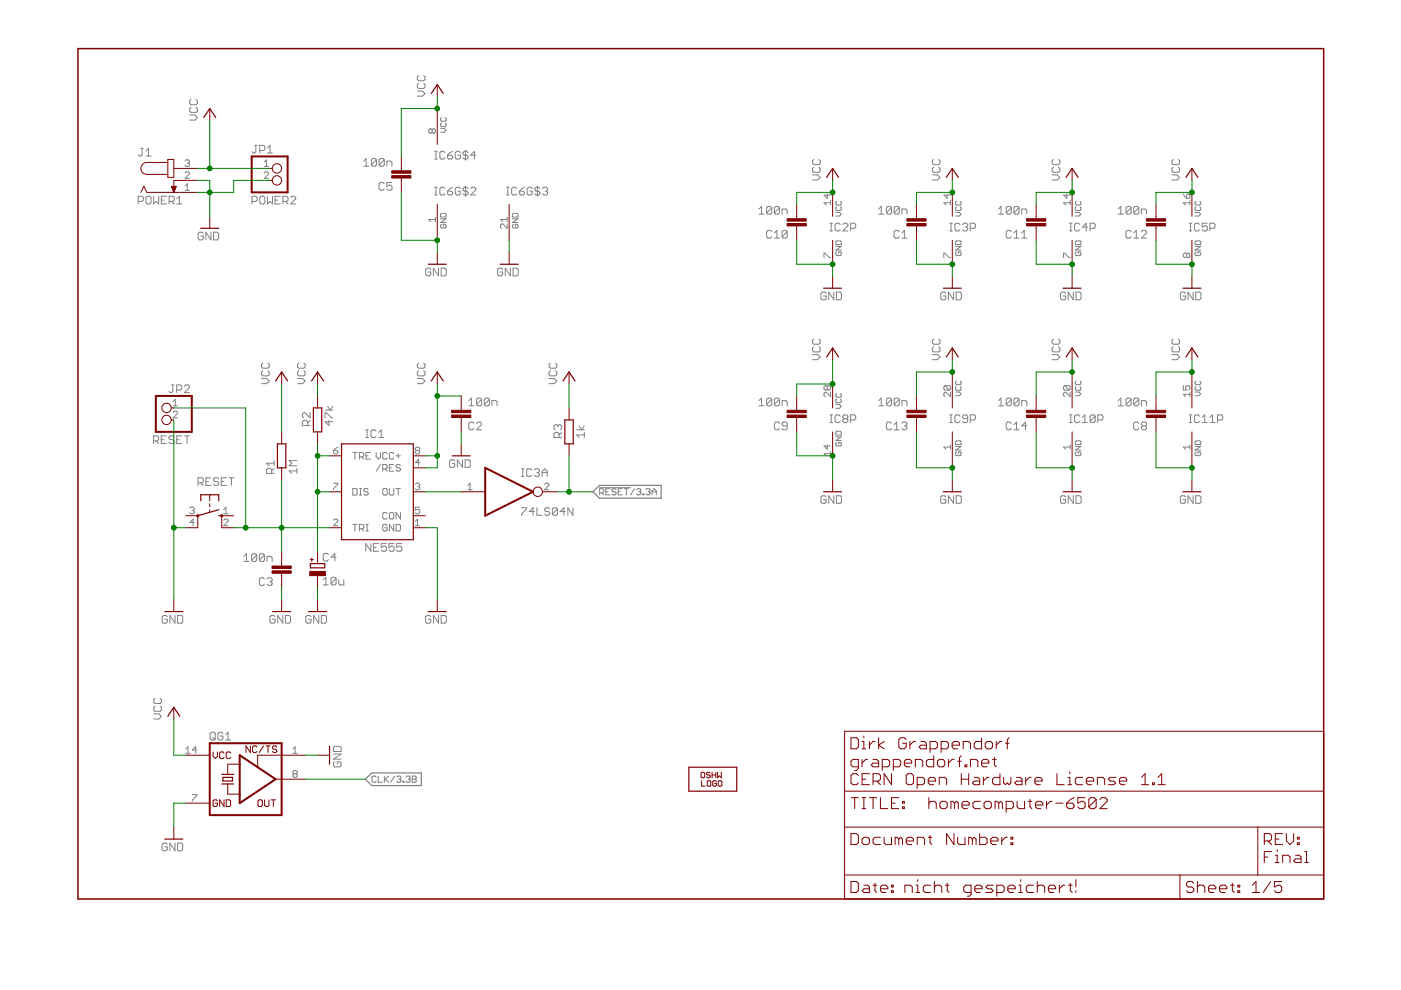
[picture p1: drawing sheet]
<svg xmlns="http://www.w3.org/2000/svg" width="297mm" height="210mm" viewBox="0 0 297 210" stroke-linecap="round" stroke-linejoin="round" font-family="sans-serif">
<g fill="none" stroke="#808080" stroke-width=".21">
<path d="M88.5 19.3h1.1l.5 .6-.5 .5h-1.1M88.8 16l-.3 .3v.5l.3 .3h1l.3-.3v-.5l-.3-.3M88.8 17.7l-.3 .2v.6l.3 .3h1l.3-.3v-.6l-.3-.2M29.8 31.5h.6M30.1 31.5v1.3l-.3 .3h-.2l-.3-.3M30.9 33.1h1.1M30.9 32l.6-.5v1.6M39.2 34.1l.3-.2h.4l.3 .2-.3 .5M39.2 36.7l.3-.3h.4l.3 .3v.2l-1 .9h1M39.2 39.4l.5-.4v1.4M39.7 34.6h.2M39.9 34.6l.3 .2-.3 .5h-.4l-.3-.2"/>
<path d="M40.2 24.4h1.1l.5 .5-.5 .6h-1.1M40.5 22.8l-.3 .2v.6l.3 .2h1.1l.2-.2v-.6l-.2-.2M40.5 21.1l-.3 .3v.5l.3 .3h1.1l.2-.3v-.5l-.2-.3M54 30.8h.5M54.3 30.8v1.4l-.3 .2h-.3l-.3-.2M55.1 31.9h.8l.3-.3v-.5l-.3-.3h-.8v1.6M56 34.4l.5-.5v1.4M56 35.3h1M56 36.7l.3-.3h.4l.3 .3v.2l-1 .9h1M56.7 31.4l.6-.6v1.6M56.7 32.4h1.1M77.1 34.2l.5-.6v1.6"/>
<path d="M77.1 35.2h1.1M79.8 33.9v1.1l-.3 .2h-.5l-.3-.2M79.8 33.9l-.3-.3h-.5l-.3 .3v1.1M79.8 33.9l-1.1 1.1M81.5 33.9v1.1l-.3 .2h-.6l-.2-.2M81.5 33.9l-.3-.3h-.6l-.2 .3v1.1M81.5 39l-.3-.3h-.6l-.2 .3v1l.2 .3h.6l.3-.3M81.5 33.9l-1.1 1.1M82 35.2v-1h.8l.3 .2v.8M83.1 38.7h-1.1v.8l.5-.3h.3l.3 .3v.5l-.3 .3h-.5l-.3-.3M91.6 27.5l.2-.2 .5 .2v.5l-.2 .2-.5-.2M91.6 27.5l-.2-.2-.5 .2v.5l.2 .2 .5-.2"/>
<path d="M91.6 27.5v.5M92.2 39.7h.5M92.2 33.7h.5M92.2 32.1h.5M92.4 32.1v1.6M92.4 39.7v1.6M93.4 27.3h.8l.4 .3-.4 .4h-.8M93.6 24.9l-.2 .2v.4l.2 .2h.8l.2-.2v-.4l-.2-.2M93.6 26.1l-.2 .2v.4l.2 .2h.8l.2-.2v-.4l-.2-.2M94.3 40l-.2-.3h-.6l-.2 .3v1.1l.2 .2h.6l.2-.2M94.3 32.4l-.2-.3h-.6l-.2 .3v1l.2 .3h.6l.2-.3M94.9 32.9h.8l.3 .3v.2l-.3 .3h-.5l-.3-.3z"/>
<path d="M96 39.7l-.6 .3-.5 .5M96 32.1l-.6 .3-.5 .5M97.6 40l-.3-.3h-.5l-.3 .3v1.1l.3 .2h.5l.3-.2v-.6h-.5M97.6 32.4l-.3-.3h-.5l-.3 .3v1l.3 .3h.5l.3-.3v-.5h-.5M98.7 31.8v2.2M98.7 39.5v2.1M99.3 32.4l-.3-.3h-.6l-.2 .3v.2l.2 .3h.6l.3 .3v.2l-.3 .3h-.6l-.2-.3M99.3 40l-.3-.3h-.6l-.2 .3v.3l.2 .2h.6l.3 .3v.3l-.3 .2h-.6l-.2-.2M99.8 40l.3-.3h.5l.3 .3v.3l-1.1 1h1.1M100.9 32.9h-1.1l.8-.8v1.6M107.4 39.7h.5M107.7 39.7v1.6"/>
<path d="M109.6 40l-.3-.3h-.5l-.3 .3v1.1l.3 .2h.5l.3-.2M111.2 39.7l-.5 .3-.6 .5M112.8 40l-.2-.3h-.6l-.2 .3v1.1l.2 .2h.6l.2-.2v-.6h-.5M113.9 39.5v2.1M114.5 40l-.3-.3h-.5l-.3 .3v.3l.3 .2h.5l.3 .3v.3l-.3 .2h-.5l-.3-.2M115 40l.3-.3h.5l.3 .3v.3l-.3 .2M172.3 37.1h1.1l.5 .5-.5 .6h-1.1M172.6 35.5l-.3 .2v.6l.3 .2h1l.3-.2v-.6l-.3-.2M172.6 33.8l-.3 .3v.5l.3 .3h1l.3-.3v-.5l-.3-.3M197.7 37.1h1.1l.5 .5-.5 .6h-1.1M198 35.5l-.3 .2v.6l.3 .2h1l.3-.2v-.6l-.3-.2M198 33.8l-.3 .3v.5l.3 .3h1l.3-.3v-.5l-.3-.3"/>
<path d="M223.1 37.1h1.1l.5 .5-.5 .6h-1.1M223.4 35.5l-.3 .2v.6l.3 .2h1l.3-.2v-.6l-.3-.2M223.4 33.8l-.3 .3v.5l.3 .3h1l.3-.3v-.5l-.3-.3M248.5 37.1h1.1l.5 .5-.5 .6h-1.1M248.7 35.5l-.2 .2v.6l.2 .2h1.1l.3-.2v-.6l-.3-.2M248.7 33.8l-.2 .3v.5l.2 .3h1.1l.3-.3v-.5l-.3-.3M29.3 42.7h.8l.3-.3v-.5l-.3-.3h-.8v1.6M31.2 41.6h.5l.3 .3v1.1l-.3 .2h-.5l-.3-.2v-1.1zM32.6 41.6v1.6l.5-.5 .6 .5v-1.6M34.2 42.4h.6M35.3 41.6h-1.1v1.6h1.1M35.9 42.7h.8l.2-.3v-.5l-.2-.3h-.8v1.6"/>
<path d="M36.4 42.7l.5 .5M37.5 43.2h1.1M37.5 42.2l.5-.6v1.6M39.2 40.4h1M43.1 49.5l-.3-.3h-.5l-.3 .3v1.1l.3 .3h.5l.3-.3v-.5h-.6M44.7 49.2v1.7l-1.1-1.7v1.7M45.3 49.2h.8l.3 .3v1.1l-.3 .3h-.8zM53.4 42.7h.9l.2-.3v-.5l-.2-.3h-.9v1.6M55.3 41.6h.6l.3 .3v1.1l-.3 .2h-.6l-.2-.2v-1.1zM56.7 41.6v1.6l.6-.5 .5 .5v-1.6M58.3 42.4h.6M59.4 41.6h-1.1v1.6h1.1"/>
<path d="M60 42.7h.8l.3-.3v-.5l-.3-.3h-.8v1.6M60.5 42.7l.6 .5M61.6 41.9l.3-.3h.5l.3 .3v.3l-1.1 1h1.1M91.3 57.1l-.2-.2h-.6l-.2 .2v1.1l.2 .3h.6l.2-.3v-.5h-.5M92.2 41.3h.5M92.3 46.5h-1.4l.5 .5M92.3 46.1v.9M93 56.9v1.6l-1.1-1.6v1.6M93.4 46.4h1.2l-1.2 .8h1.2M93.5 56.9h.8l.3 .2v1.1l-.3 .3h-.8zM93.6 47.6l-.2 .2v.4l.2 .1h.8l.2-.1v-.4l-.2-.2h-.4v.4M93.6 45.2h.8l.2 .2v.6h-1.2v-.6z"/>
<path d="M94.9 40.5h.8l.3 .3v.3l-.3 .2h-.5l-.3-.2zM106.6 57.1l-.3-.2h-.5l-.3 .2v1.1l.3 .3h.5l.3-.3v-.5h-.6M107.4 41.3h.5M107.5 46.5h-1.4l.5 .5M107.5 46.1v.9M107.5 47.5v.9l-.9-.9-.5 .2v.5l.3 .2M108.2 56.9v1.6l-1.1-1.6v1.6M108.6 46.4h1.2l-1.2 .8h1.2M108.6 45.4l.2-.2h.8l.2 .2v.6h-1.2zM108.8 56.9h.8l.3 .2v1.1l-.3 .3h-.8zM108.8 47.6l-.2 .2v.4l.2 .1h.8l.2-.1v-.4l-.2-.2h-.4v.4M110.1 40.5h.8l.3 .3v.3l-.3 .2h-.5l-.3-.2z"/>
<path d="M115.6 40.5h.2M115.8 40.5l.3 .3v.3l-.3 .2h-.5l-.3-.2M160.9 45.4h1.1M160.9 44.3l.6-.5v1.6M163.6 44v1.1l-.2 .3h-.6l-.3-.3M163.6 44l-.2-.2h-.6l-.3 .2v1.1M163.6 49.1l-.2-.2h-.6l-.3 .2v1.1l.3 .3h.6l.2-.3M163.6 44l-1.1 1.1M164.2 50.5h1.1M164.2 49.4l.5-.5v1.6M165.3 44v1.1l-.3 .3h-.5l-.3-.3M165.3 44l-.3-.2h-.5l-.3 .2v1.1"/>
<path d="M165.3 44l-1.1 1.1M165.8 45.4v-1.1h.8l.3 .3v.8M166.9 49.1l-.3-.2h-.5l-.3 .2v1.1M166.9 49.1v1.1l-.3 .3h-.5l-.3-.3M166.9 49.1l-1.1 1.1M174.7 54.6v-.9h.2l1 .9h.2M175.4 41.1v1l-.7-.7h1.4M176 49h.5M176 47.3h.5M176.1 43h-1.4l.5 .5M176.1 42.5v1M176.2 47.3v1.7"/>
<path d="M177.2 51.3l.2-.2h.8l.2 .2v.6h-1.2zM177.2 52.2h1.2l-1.2 .8h1.2M177.2 45h.8l.4 .4-.4 .4h-.8M177.4 53.4l-.2 .2v.4l.2 .2h.8l.2-.2v-.4l-.2-.2h-.4v.4M177.4 43.9l-.2 .1v.4l.2 .2h.8l.2-.2v-.4l-.2-.1M177.4 42.7l-.2 .2v.4l.2 .2h.8l.2-.2v-.4l-.2-.2M178.1 47.6l-.2-.3h-.6l-.2 .3v1.1l.2 .3h.6l.2-.3M178.7 47.6l.3-.3h.5l.3 .3v.3l-1.1 1.1h1.1M180.3 48.4h.8l.3-.2v-.6l-.3-.3h-.8v1.7M186.3 44.3l.5-.5v1.6M186.3 45.4h1.1M189 44v1.1l-.2 .3h-.6l-.3-.3"/>
<path d="M189 44l-.2-.2h-.6l-.3 .2v1.1M189 44l-1.1 1.1M190.7 49.1l-.3-.2h-.6l-.2 .2v1.1l.2 .3h.6l.3-.3M190.7 44v1.1l-.3 .3h-.6l-.2-.3M190.7 44l-.3-.2h-.6l-.2 .2v1.1M190.7 44l-1.1 1.1M191.2 45.4v-1.1h.8l.3 .3v.8M191.2 50.5h1.1M191.2 49.4l.5-.5v1.6M200.1 54.6v-.9h.2l1 .9h.2M200.8 41.1v1l-.7-.7h1.4M201.4 49h.5"/>
<path d="M201.4 47.3h.5M201.5 43h-1.4l.5 .5M201.5 42.5v1M201.6 47.3v1.7M202.6 51.3l.2-.2h.8l.2 .2v.6h-1.2zM202.6 52.2h1.2l-1.2 .8h1.2M202.6 45h.8l.4 .4-.4 .4h-.8M202.8 53.4l-.2 .2v.4l.2 .2h.8l.2-.2v-.4l-.2-.2h-.4v.4M202.8 42.7l-.2 .2v.4l.2 .2h.8l.2-.2v-.4l-.2-.2M202.8 43.9l-.2 .1v.4l.2 .2h.8l.2-.2v-.4l-.2-.1M203.5 47.6l-.2-.3h-.6l-.2 .3v1.1l.2 .3h.6l.2-.3M204.1 47.6l.3-.3h.5l.3 .3v.3l-.3 .3"/>
<path d="M204.6 48.2h.3M204.9 48.2l.3 .2v.3l-.3 .3h-.5l-.3-.3M205.7 48.4h.8l.3-.2v-.6l-.3-.3h-.8v1.7M211.7 45.4h1.1M211.7 44.3l.5-.5v1.6M214.4 49.1l-.3-.2h-.5l-.3 .2v1.1l.3 .3h.5l.3-.3M214.4 44v1.1l-.3 .3h-.5l-.3-.3M214.4 44l-.3-.2h-.5l-.3 .2v1.1M214.4 44l-1.1 1.1M215 50.5h1.1M215 49.4l.5-.5v1.6M216.1 44v1.1l-.3 .3h-.6l-.2-.3"/>
<path d="M216.1 44l-.3-.2h-.6l-.2 .2v1.1M216.1 44l-1.1 1.1M216.6 45.4v-1.1h.8l.3 .3v.8M216.6 50.5h1.1M216.6 49.4l.5-.5v1.6M225.5 54.6v-.9h.2l1 .9h.2M226.2 41.1v1l-.7-.7h1.4M226.8 49h.5M226.8 47.3h.5M226.9 43h-1.4l.5 .5M226.9 42.5v1M227 47.3v1.7"/>
<path d="M228 51.3l.2-.2h.8l.2 .2v.6h-1.2zM228 52.2h1.2l-1.2 .8h1.2M228 45h.8l.4 .4-.4 .4h-.8M228.2 42.7l-.2 .2v.4l.2 .2h.8l.2-.2v-.4l-.2-.2M228.2 43.9l-.2 .1v.4l.2 .2h.8l.2-.2v-.4l-.2-.1M228.2 53.4l-.2 .2v.4l.2 .2h.8l.2-.2v-.4l-.2-.2h-.4v.4M228.9 47.6l-.2-.3h-.6l-.3 .3v1.1l.3 .3h.6l.2-.3M230.6 48.2h-1.1l.8-.9v1.7M231.1 48.4h.8l.3-.2v-.6l-.3-.3h-.8v1.7M237.1 45.4h1.1M237.1 44.3l.5-.5v1.6M239.8 44v1.1l-.3 .3h-.5l-.3-.3"/>
<path d="M239.8 44l-.3-.2h-.5l-.3 .2v1.1M239.8 49.1l-.3-.2h-.5l-.3 .2v1.1l.3 .3h.5l.3-.3M239.8 44l-1.1 1.1M240.4 50.5h1M240.4 49.4l.5-.5v1.6M241.4 44v1.1l-.2 .3h-.6l-.2-.3M241.4 44l-.2-.2h-.6l-.2 .2v1.1M241.4 44l-1 1.1M242 45.4v-1.1h.8l.3 .3v.8M242 49.1l.3-.2h.5l.3 .2v.3l-1.1 1.1h1.1M250.9 41.1l.7 1M251.6 53.9l-.2-.2-.5 .2v.5l.2 .2 .5-.2"/>
<path d="M251.6 53.9l.2-.2 .5 .2v.5l-.2 .2-.5-.2M251.6 41.4l.5-.3 .2 .3v.4l-.2 .3h-.5zM251.6 53.9v.5M252.2 49h.5M252.2 47.3h.5M252.3 43h-1.4l.5 .5M252.3 42.5v1M252.4 47.3v1.7M253.4 52.2h1.2l-1.2 .8h1.2M253.4 51.3l.2-.2h.8l.2 .2v.6h-1.2zM253.4 45h.8l.4 .4-.4 .4h-.8M253.6 53.4l-.2 .2v.4l.2 .2h.8l.2-.2v-.4l-.2-.2h-.4v.4"/>
<path d="M253.6 43.9l-.2 .1v.4l.2 .2h.8l.2-.2v-.4l-.2-.1M253.6 42.7l-.2 .2v.4l.2 .2h.8l.2-.2v-.4l-.2-.2M254.3 47.6l-.2-.3h-.6l-.3 .3v1.1l.3 .3h.6l.2-.3M256 47.3h-1.1v.9l.5-.3h.3l.3 .3v.5l-.3 .3h-.6l-.2-.3M256.5 48.4h.8l.3-.2v-.6l-.3-.3h-.8v1.7M55.7 78.6l-.2 .3v.5l.2 .3h1.1l.3-.3v-.5l-.3-.3M55.7 77l-.2 .3v.5l.2 .3h1.1l.3-.3v-.5l-.3-.3M63.4 78.6l-.3 .3v.5l.3 .3h1l.3-.3v-.5l-.3-.3M63.4 77l-.3 .3v.5l.3 .3h1l.3-.3v-.5l-.3-.3M88.8 78.6l-.3 .3v.5l.3 .3h1l.3-.3v-.5l-.3-.3M88.8 77l-.3 .3v.5l.3 .3h1l.3-.3v-.5l-.3-.3M116.7 78.6l-.3 .3v.5l.3 .3h1.1l.2-.3v-.5l-.2-.3"/>
<path d="M116.7 77l-.3 .3v.5l.3 .3h1.1l.2-.3v-.5l-.2-.3M172.3 75.2h1.1l.5 .5-.5 .6h-1.1M172.6 73.5l-.3 .3v.6l.3 .2h1l.3-.2v-.6l-.3-.3M172.6 71.9l-.3 .3v.5l.3 .3h1l.3-.3v-.5l-.3-.3M175.2 62.2l-.3-.3h-.6l-.2 .3v1.1l.2 .3h.6l.3-.3v-.5h-.6M176.8 61.9v1.7l-1.1-1.7v1.7M177.3 61.9h.8l.3 .3v1.1l-.3 .3h-.8zM197.7 75.2h1.1l.5 .5-.5 .6h-1.1M198 71.9l-.3 .3v.5l.3 .3h1l.3-.3v-.5l-.3-.3M198 73.5l-.3 .3v.6l.3 .2h1l.3-.2v-.6l-.3-.3M200.5 62.2l-.2-.3h-.6l-.2 .3v1.1l.2 .3h.6l.2-.3v-.5h-.5M202.2 61.9v1.7l-1.1-1.7v1.7"/>
<path d="M202.7 61.9h.8l.3 .3v1.1l-.3 .3h-.8zM223.1 75.2h1.1l.5 .5-.5 .6h-1.1M223.4 73.5l-.3 .3v.6l.3 .2h1l.3-.2v-.6l-.3-.3M223.4 71.9l-.3 .3v.5l.3 .3h1l.3-.3v-.5l-.3-.3M225.9 62.2l-.2-.3h-.6l-.2 .3v1.1l.2 .3h.6l.2-.3v-.5h-.5M227.6 61.9v1.7l-1.1-1.7v1.7M228.1 61.9h.8l.3 .3v1.1l-.3 .3h-.8zM248.5 75.2h1.1l.5 .5-.5 .6h-1.1M248.7 73.5l-.2 .3v.6l.2 .2h1.1l.3-.2v-.6l-.3-.3M248.7 71.9l-.2 .3v.5l.2 .3h1.1l.3-.3v-.5l-.3-.3M251.3 62.2l-.2-.3h-.6l-.2 .3v1.1l.2 .3h.6l.2-.3v-.5h-.5M253 61.9v1.7l-1.1-1.7v1.7"/>
<path d="M253.5 61.9h.8l.3 .3v1.1l-.3 .3h-.8zM32.6 93.5h.8l.2-.3v-.5l-.2-.3h-.8v1.6M33.1 93.5l.5 .5M34.2 93.2h.5M35.3 92.4h-1.1v1.6h1.1M36.4 81.6h.5M36.6 81.6v1.4l-.2 .2h-.3l-.3-.2M36.7 87.4l.2-.2h.5l.2 .2v.3l-.9 .9h.9M36.7 85.1l.5-.4v1.4M36.7 86.1h.9M36.9 92.7l-.3-.3h-.5l-.3 .3v.2l.3 .3h.5l.3 .3v.3l-.3 .2h-.5l-.3-.2M37.5 93.2h.5"/>
<path d="M37.5 82.7h.8l.2-.3v-.5l-.2-.3h-.8v1.6M38.5 92.4h-1v1.6h1M39.1 81.9l.3-.3h.5l.3 .3v.2l-1.1 1.1h1.1M39.1 92.4h1.1M39.6 92.4v1.6M55.5 80.2h1l.6 .6-.6 .5h-1M58.1 99.3l-.5 .5M58.1 98.2h-1.6l.5 .5M58.1 97.7v1M62.9 99.8h-1.6l.5 .6M62.9 99.3v1.1M62.9 97.7h-1.6l.5 .5-.5 .5h1.6"/>
<path d="M63.1 80.2h1.1l.5 .6-.5 .5h-1.1M65.2 90.2v-.8l-.3-.3h-.5l-.3 .3v.8h1.6M65.7 87.5v1.1l-1-1.1h-.3l-.3 .3v.5l.3 .3M65.7 89.1l-.5 .6M68.9 88.6v-1.1h.3l1.1 1.1h.2M68.9 87h1.6M69.5 86.1l.5 .9 .5-.9M69.7 89.1v1.1l-.8-.8h1.6M70.7 95.5h.7l.2 .5-.2 .2h-.5l-.2-.2zM71.6 94.8l-.9 .7M74.8 95.9h.9M75.3 95.9v1.4"/>
<path d="M76.2 96.9h.7l.2-.3v-.4l-.2-.3h-.7v1.4M76.7 96.9l.4 .4M77.6 92.8h.5M77.6 91.1h.5M77.6 96.6h.5M77.8 91.1v1.7M78.5 95.9h-.9v1.4h.9M79.7 91.4l-.2-.3h-.6l-.2 .3v1.1l.2 .3h.6l.2-.3M79.8 95.9v1l.4 .4 .5-.4v-1M80.3 91.7l.5-.6v1.7M80.3 92.8h1.1M80.7 98.5l-.9 1.4"/>
<path d="M81.2 99.4h.7l.2-.2v-.5l-.2-.2h-.7v1.4M81.6 99.4l.5 .5M82.1 96.2l-.2-.3h-.5l-.2 .3v.9l.2 .2h.5l.2-.2M82.5 99.2h.5M83.5 98.5h-1v1.4h1M83.5 96.2l-.3-.3h-.4l-.3 .3v.9l.3 .2h.4l.3-.2M84 96.6h.9M84.4 96.2v.9M84.9 98.7l-.2-.2h-.5l-.2 .2 .2 .5h.5l.2 .2-.2 .5h-.5l-.2-.2M88.3 95.5l-.2-.2 .2-.5h.5l.2 .3-.2 .4M88.3 95.5l-.2 .3 .2 .4h.5l.2-.2-.2-.5M88.3 95.5h.5"/>
<path d="M88.5 80.2h1.1l.5 .6-.5 .5h-1.1M89 98.1h-.9l.7-.7v1.4M96.4 97.7l-.3-.2h-.5l-.3 .2v1.1l.3 .3h.5l.3-.3v-.5h-.5M98.1 97.5v1.6l-1.1-1.6v1.6M98.6 97.5h.8l.3 .2v1.1l-.3 .3h-.8zM99.4 84.9l.5-.5v1.6M99.4 86h1.1M100.5 89.8l-.3-.3h-.5l-.3 .3v1l.3 .3h.5l.3-.3M101 89.8l.3-.3h.6l.2 .3v.2l-1.1 1.1h1.1M102.1 84.7v1.1l-.2 .2h-.6l-.3-.2M102.1 84.7l-.2-.3h-.6l-.3 .3v1.1M102.1 84.7l-1.1 1.1"/>
<path d="M103.8 84.7v1.1l-.3 .2h-.6l-.2-.2M103.8 84.7l-.3-.3h-.6l-.2 .3v1.1M103.8 84.7l-1.1 1.1M104.3 86v-1.1h.8l.3 .3v.8M110.6 99.4h.5M110.8 99.4v1.6M112.8 99.7l-.3-.3h-.6l-.2 .3v1.1l.2 .2h.6l.3-.2M113.3 99.7l.3-.3h.5l.3 .3v.2l-.3 .3M116.4 80.2h1.1l.5 .6-.5 .5h-1.1M118.3 90.3l-.3-.3h-.3l-.2 .3v.5l.2 .3M118.3 90.3l.2-.3h.3l.3 .3v.5l-.3 .3M118.3 90.3v.3"/>
<path d="M118.5 92.8v-.9l-.2-.2h-.6l-.2 .2v.9h1.6M119.1 91.7l-.6 .5M122.3 91.1h1.6M122.8 90.3l.5 .8 .6-.8M123.9 92.2h-1.6l.5 .6M123.9 91.7v1.1M160.9 86h1.1M160.9 84.9l.6-.5v1.6M163.6 84.7v1.1l-.2 .2h-.6l-.3-.2M163.6 84.7l-.2-.3h-.6l-.3 .3v1.1M163.6 84.7l-1.1 1.1M165.3 84.7v1.1l-.3 .2h-.5l-.3-.2"/>
<path d="M165.3 84.7l-.3-.3h-.5l-.3 .3v1.1M165.3 89.8l-.3-.3h-.5l-.3 .3v1l.3 .3h.5l.3-.3M165.3 84.7l-1.1 1.1M165.8 86v-1.1h.8l.3 .3v.8M166.9 90.3h-.8l-.3-.3v-.2l.3-.3h.5l.3 .3v1l-.3 .3h-.5l-.3-.3M175.4 82l.2-.2 .5 .2v.5l-.2 .2-.5-.2M175.4 82l-.2-.2-.5 .2v.5l.2 .2 .5-.2M175.4 94.3v.9l-.7-.6h1.4M175.4 82v.5M176 89.6h.5M176 88h.5M176.1 96.2h-1.4l.5 .4"/>
<path d="M176.1 83.2v.9l-.9-.9-.5 .2v.5l.2 .2M176.1 95.7v.9M176.2 88v1.6M177.2 92.6h1.2l-1.2 .8h1.2M177.2 85.8h.8l.4 .4-.4 .4h-.8M177.4 91.4h.8l.2 .3v.5h-1.2v-.5zM177.4 83.5l-.2 .2v.3l.2 .2h.8l.2-.2v-.3l-.2-.2M177.4 93.8l-.2 .2v.4l.2 .2h.8l.2-.2v-.4l-.2-.2h-.4v.4M177.4 84.6l-.2 .2v.4l.2 .2h.8l.2-.2v-.4l-.2-.2M178.1 88.2l-.2-.2h-.6l-.2 .2v1.1l.2 .3h.6l.2-.3M179 88.8l-.3 .2v.3l.3 .3h.5l.3-.3v-.3l-.3-.2M179 88.8l-.3-.3v-.3l.3-.2h.5l.3 .2v.3l-.3 .3"/>
<path d="M179 88.8h.5M180.3 89h.8l.3-.2v-.6l-.3-.2h-.8v1.6M186.3 84.9l.5-.5v1.6M186.3 86h1.1M189 84.7l-.2-.3h-.6l-.3 .3v1.1M189 89.8l-.2-.3h-.6l-.3 .3v1l.3 .3h.6l.2-.3M189 84.7v1.1l-.2 .2h-.6l-.3-.2M189 84.7l-1.1 1.1M189.6 91.1h1.1M189.6 90l.5-.5v1.6M190.7 84.7l-.3-.3h-.6l-.2 .3v1.1M190.7 84.7v1.1l-.3 .2h-.6l-.2-.2"/>
<path d="M190.7 84.7l-1.1 1.1M191.2 86v-1.1h.8l.3 .3v.8M191.2 89.8l.3-.3h.5l.3 .3v.2l-.3 .3M191.7 90.3h.3M192 90.3l.3 .3v.2l-.3 .3h-.5l-.3-.3M200.3 81.8l-.2 .2v.5l.2 .2h1M200.3 81.8h1l.2 .2v.5l-.2 .2M200.3 81.8l1 .9M201.4 89.6h.5M201.4 88h.5M201.5 83.2v.9l-.9-.9-.5 .2v.5l.2 .2M201.5 94.3v.9"/>
<path d="M201.5 94.8h-1.4l.5 .4M201.6 88v1.6M202.6 94.7h1.2l-1.2 .7h1.2M202.6 83.1h.8l.4 .4-.4 .4h-.8M202.8 95.8l-.2 .2v.4l.2 .2h.8l.2-.2v-.4l-.2-.2h-.4v.4M202.8 80.8l-.2 .2v.4l.2 .2h.8l.2-.2v-.4l-.2-.2M202.8 82l-.2 .1v.4l.2 .2h.8l.2-.2v-.4l-.2-.1M202.8 93.5h.8l.2 .2v.6h-1.2v-.6zM203.5 88.2l-.2-.2h-.6l-.2 .2v1.1l.2 .3h.6l.2-.3M205.2 88.8h-.8l-.3-.3v-.3l.3-.2h.5l.3 .2v1.1l-.3 .3h-.5l-.3-.3M205.7 89h.8l.3-.2v-.6l-.3-.2h-.8v1.6M211.7 86h1.1"/>
<path d="M211.7 84.9l.5-.5v1.6M214.4 84.7v1.1l-.3 .2h-.5l-.3-.2M214.4 84.7l-.3-.3h-.5l-.3 .3v1.1M214.4 89.8l-.3-.3h-.5l-.3 .3v1l.3 .3h.5l.3-.3M214.4 84.7l-1.1 1.1M215 91.1h1.1M215 90l.5-.5v1.6M216.1 84.7v1.1l-.3 .2h-.6l-.2-.2M216.1 84.7l-.3-.3h-.6l-.2 .3v1.1M216.1 84.7l-1.1 1.1M216.6 86v-1.1h.8l.3 .3v.8M217.7 90.3h-1.1l.8-.8v1.6"/>
<path d="M225.7 81.8l-.2 .2v.5l.2 .2h1M225.7 81.8h1l.2 .2v.5l-.2 .2M225.7 81.8l1 .9M226.8 89.6h.5M226.8 88h.5M226.9 83.2v.9l-.9-.9-.5 .2v.5l.2 .2M226.9 94.8h-1.4l.5 .4M226.9 94.3v.9M227 88v1.6M228 94.7h1.2l-1.2 .7h1.2M228 83.1h.8l.4 .4-.4 .4h-.8M228.2 95.8l-.2 .2v.4l.2 .2h.8l.2-.2v-.4l-.2-.2h-.4v.4"/>
<path d="M228.2 80.8l-.2 .2v.4l.2 .2h.8l.2-.2v-.4l-.2-.2M228.2 82l-.2 .1v.4l.2 .2h.8l.2-.2v-.4l-.2-.1M228.2 93.5h.8l.2 .2v.6h-1.2v-.6zM228.9 88.2l-.2-.2h-.6l-.3 .2v1.1l.3 .3h.6l.2-.3M229.5 89.6h1.1M229.5 88.5l.5-.5v1.6M232.2 88.2v1.1l-.3 .3h-.5l-.3-.3M232.2 88.2l-.3-.2h-.5l-.3 .2v1.1M232.2 88.2l-1.1 1.1M232.7 89h.9l.2-.2v-.6l-.2-.2h-.9v1.6M237.1 86h1.1M237.1 84.9l.5-.5v1.6"/>
<path d="M239.8 84.7v1.1l-.3 .2h-.5l-.3-.2M239.8 84.7l-.3-.3h-.5l-.3 .3v1.1M239.8 84.7l-1.1 1.1M241.4 84.7v1.1l-.2 .2h-.6l-.2-.2M241.4 84.7l-.2-.3h-.6l-.2 .3v1.1M241.4 89.8l-.2-.3h-.6l-.2 .3v1l.2 .3h.6l.2-.3M241.4 84.7l-1 1.1M242 86v-1.1h.8l.3 .3v.8M242.3 90.3l-.3 .3v.2l.3 .3h.5l.3-.3v-.2l-.3-.3M242.3 90.3l-.3-.3v-.2l.3-.3h.5l.3 .3v.2l-.3 .3M242.3 90.3h.5M250.9 81.8v.9h.7l-.2-.5 .2-.4h.5l.2 .2v.5l-.2 .2"/>
<path d="M252.2 89.6h.5M252.2 88h.5M252.3 94.8h-1.4l.5 .4M252.3 83.2v.9M252.3 94.3v.9M252.3 83.6h-1.4l.5 .5M252.4 88v1.6M253.4 94.7h1.2l-1.2 .7h1.2M253.4 83.1h.8l.4 .4-.4 .4h-.8M253.6 95.8l-.2 .2v.4l.2 .2h.8l.2-.2v-.4l-.2-.2h-.4v.4M253.6 80.8l-.2 .2v.4l.2 .2h.8l.2-.2v-.4l-.2-.2M253.6 82l-.2 .1v.4l.2 .2h.8l.2-.2v-.4l-.2-.1"/>
<path d="M253.6 93.5h.8l.2 .2v.6h-1.2v-.6zM254.3 88.2l-.2-.2h-.6l-.3 .2v1.1l.3 .3h.6l.2-.3M254.9 89.6h1.1M254.9 88.5l.5-.5v1.6M256.5 89.6h1.1M256.5 88.5l.6-.5v1.6M258.1 89h.9l.2-.2v-.6l-.2-.2h-.9v1.6M40.2 107.8l.3-.3h.4l.3 .3-.3 .4M40.7 108.2h.2M40.9 108.2l.3 .3-.3 .4h-.4l-.3-.2M41.2 110.8h-1l.7-.7v1.4M42 102.4h.8l.3-.3v-.5l-.3-.3h-.8v1.6"/>
<path d="M42.5 102.4l.6 .5M43.6 102.1h.6M44.7 101.3h-1.1v1.6h1.1M46.4 101.6l-.3-.3h-.5l-.3 .3v.2l.3 .3h.5l.3 .3v.3l-.3 .2h-.5l-.3-.2M46.9 102.1h.6M47.4 110.3l.3-.2h.4l.3 .2v.2l-1 1h1M47.4 108.9h1M47.4 108l.5-.5v1.4M48 101.3h-1.1v1.6h1.1M48.6 101.3h1M49.1 101.3v1.6M51.7 118l.6-.6v1.6"/>
<path d="M51.7 119h1.1M54.4 117.7v1.1l-.2 .2h-.6l-.3-.2M54.4 117.7l-.2-.3h-.6l-.3 .3v1.1M54.4 117.7l-1.1 1.1M56.1 117.7v1.1l-.3 .2h-.6l-.2-.2M56.1 117.7l-.3-.3h-.6l-.2 .3v1.1M56.1 117.7l-1.1 1.1M56.6 119v-1h.8l.3 .2v.8M57.6 100.4v-.8l-.3-.3h-.5l-.3 .3v.8h1.6M69.6 117.6l-.2-.3h-.6l-.3 .3v1.1l.3 .2h.6l.2-.2M70.7 110.3l.2-.2h.5l.2 .2v.2l-.9 1h.9M70.7 102.4h.9v.3l-.9 .9v.2"/>
<path d="M71.3 118.1h-1.1l.8-.8v1.6M74.8 103.6h.7l.2 .2v.9l-.2 .3h-.7zM74.8 111.2h.9M75.3 111.2v1.4M76.2 112.1h.7l.2-.2v-.5l-.2-.2h-.7v1.4M76.2 103.6h.5M76.2 105h.5M76.4 103.6v1.4M76.7 112.1l.4 .5M77.6 111.2h.5M77.6 112.6h.5M77.8 111.2v1.4"/>
<path d="M78.1 103.8l-.3-.2h-.4l-.3 .4 .3 .3h.4l.3 .4-.3 .3h-.4l-.3-.3M78.6 115.3v1.6l-1-1.6v1.6M79.2 116.1h.5M80.3 115.3h-1.1v1.6h1.1M81.2 103.8l.2-.2h.5l.2 .2v.9l-.2 .3h-.5l-.2-.3zM81.9 115.3h-1.1v.8l.6-.3h.2l.3 .3v.5l-.3 .3h-.5l-.3-.3M82.1 108.9l-.2-.3h-.5l-.2 .3v.9l.2 .2h.5l.2-.2M82.1 111.4l-.2-.2h-.5l-.2 .2v1l.2 .2h.5l.2-.2v-.5h-.5M82.5 103.6v1.1l.3 .3h.4l.3-.3v-1.1M82.8 108.6h.4l.3 .3v.9l-.3 .2h-.4l-.3-.2v-.9zM83.5 111.2v1.4l-1-1.4v1.4M83.5 115.3h-1v.8l.5-.3h.3l.2 .3v.5l-.2 .3h-.6l-.2-.3"/>
<path d="M84 103.6h.9M84 111.2h.7l.2 .2v1l-.2 .2h-.7zM84.4 103.6v1.4M84.9 108.6v1.4l-.9-1.4v1.4M85.2 115.3h-1.1v.8l.5-.3h.3l.3 .3v.5l-.3 .3h-.5l-.3-.3M88.1 102.7l.2-.3h.5l.2 .3-.2 .4M88.1 111.5h.9M88.1 110.5l.4-.4v1.4M88.5 103.1h.3M88.8 103.1l.2 .3-.2 .4h-.5l-.2-.2M89 107.5h-.9v.7l.7-.2 .2 .2v.5l-.2 .2h-.5l-.2-.2M99.2 103.8h.9"/>
<path d="M99.2 102.9l.5-.5v1.4M110.6 107.7h1.1v.2l-1.1 1.1v.3M110.6 101h.5M113.3 108.5h-1.1l.8-.8v1.6M113.8 107.7v1.6h1.1M113.8 100.2h.3M114.1 100.2l.3 .3v.3l-.3 .2h-.5l-.3-.2M114.9 100.2h1.1M114.9 101v-1.1l.6-.5 .5 .5v1.1M115.4 102.7l.3-.3h.4l.3 .3v.2l-1 .9h1M116.6 107.9l-.3-.2h-.5l-.3 .2v.3l.3 .3h.5l.3 .2v.3l-.3 .3h-.5l-.3-.3M118.2 107.9l-.3-.2h-.5l-.3 .2v1.1"/>
<path d="M118.2 107.9v1.1l-.3 .3h-.5l-.3-.3M118.2 107.9l-1.1 1.1M119.8 108.5h-1.1l.9-.8v1.6M121.5 107.7v1.6l-1.1-1.6v1.6M127.1 103.4h6.5M127.1 104.5h.7l.2-.2v-.5l-.2-.2h-.7v1.3M127.6 104.5l.4 .4M128.4 104.3h.5M129.3 103.6h-.9v1.3h.9M130.6 103.8l-.2-.2h-.4l-.2 .2v.3l.2 .2h.4l.2 .4-.2 .2h-.4l-.2-.2M131.1 104.3h.4M131.9 103.6h-.8v1.3h.8"/>
<path d="M132.4 103.6h.8M132.8 103.6v1.3M134.6 103.6l-.9 1.3M135 103.8l.2-.2h.5l.2 .2-.2 .5M135.4 104.3h.3M135.7 104.3l.2 .2-.2 .4h-.5l-.2-.2M136.3 104.7h.2v.2h-.2zM136.9 103.8l.3-.2h.4l.2 .2v.3l-.2 .2M137.4 104.3h.2M137.6 104.3l.2 .2v.2l-.2 .2h-.4l-.3-.2M138.3 104.3h.8M138.3 104.9v-.8l.4-.5 .4 .5v.8"/>
<path d="M175.2 105.4l-.3-.3h-.6l-.2 .3v1.1l.2 .2h.6l.3-.2v-.6h-.6M176.8 105.1v1.6l-1.1-1.6v1.6M177.3 105.1h.8l.3 .3v1.1l-.3 .2h-.8zM200.5 105.4l-.2-.3h-.6l-.2 .3v1.1l.2 .2h.6l.2-.2v-.6h-.5M202.2 105.1v1.6l-1.1-1.6v1.6M202.7 105.1h.8l.3 .3v1.1l-.3 .2h-.8zM225.9 105.4l-.2-.3h-.6l-.2 .3v1.1l.2 .2h.6l.2-.2v-.6h-.5M227.6 105.1v1.6l-1.1-1.6v1.6M228.1 105.1h.8l.3 .3v1.1l-.3 .2h-.8zM251.3 105.4l-.2-.3h-.6l-.2 .3v1.1l.2 .2h.6l.2-.2v-.6h-.5M253 105.1v1.6l-1.1-1.6v1.6M253.5 105.1h.8l.3 .3v1.1l-.3 .2h-.8z"/>
<path d="M35.5 130.8l-.3-.3h-.6l-.2 .3v1l.2 .3h.6l.3-.3v-.5h-.6M37.1 130.5v1.6l-1.1-1.6v1.6M37.7 130.5h.8l.2 .3v1l-.2 .3h-.8zM56.1 122.8l-.3-.3h-.6l-.2 .3v1l.2 .3h.6l.3-.3M56.6 122.8l.3-.3h.5l.3 .3v.2l-.3 .3M57.2 123.3h.2M57.4 123.3l.3 .3v.2l-.3 .3h-.5l-.3-.3M58.3 130.8l-.2-.3h-.6l-.3 .3v1l.3 .3h.6l.2-.3v-.5h-.5M60 130.5v1.6l-1.1-1.6v1.6M60.5 130.5h.8l.3 .3v1l-.3 .3h-.8zM65.9 130.8l-.2-.3h-.6l-.2 .3v1l.2 .3h.6l.2-.3v-.5h-.5M67.6 130.5v1.6l-1.1-1.6v1.6"/>
<path d="M68.1 130.5h.8l.3 .3v1l-.3 .3h-.8zM68.5 122.9l.6-.5v1.6M68.5 124h1.1M71.3 122.7v1.1l-.3 .2h-.6l-.2-.2M71.3 122.7l-.3-.3h-.6l-.2 .3v1.1M71.3 122.7l-1.1 1.1M71.8 122.9v.9l.3 .2h.8v-1.1M91.3 130.8l-.2-.3h-.6l-.2 .3v1l.2 .3h.6l.2-.3v-.5h-.5M93 130.5v1.6l-1.1-1.6v1.6M93.5 130.5h.8l.3 .3v1l-.3 .3h-.8zM32.6 151.4h1.1l.5 .5-.5 .5h-1.1M32.9 149.7l-.3 .3v.5l.3 .3h1.1l.2-.3v-.5l-.2-.3"/>
<path d="M32.9 148.1l-.3 .3v.5l.3 .3h1.1l.2-.3v-.5l-.2-.3M39.4 158.8l.5-.5v1.4M39.4 159.7h.9M41.7 159h-.9l.7-.7v1.4M44.8 155.3h.6l.2 .2v1.1l-.2 .3h-.6l-.3-.3v-1.1zM45.1 156.3l.5 .6M47.3 155.5l-.3-.2h-.5l-.3 .2v1.1l.3 .3h.5l.3-.3v-.5h-.6M47.8 155.8l.6-.5v1.6M47.8 156.9h1.1M62.1 159.7h.9M62.1 158.8l.5-.5v1.4M70.7 158.5l.3-.3h1.1l.2 .3v.8h-1.6z"/>
<path d="M70.7 159.9h1.6l-1.6 1.1h1.6M35.5 179l-.3-.2h-.6l-.2 .2v1.1l.2 .3h.6l.3-.3v-.5h-.6M37.1 178.8v1.6l-1.1-1.6v1.6M37.7 178.8h.8l.2 .2v1.1l-.2 .3h-.8zM40.8 168.5h.9v.2l-.9 .9v.3M62.3 164.1l-.2-.2 .2-.5h.5l.2 .2-.2 .5M62.3 164.1l-.2 .2v.3l.2 .2h.5l.2-.2v-.3l-.2-.2M62.3 164.1h.5M71 161.5l-.3 .3v.5l.3 .3h1.1l.2-.3v-.5l-.2-.3h-.6v.6M79.8 164.8l-.3-.3h-.4l-.2 .3v.9l.2 .2h.4l.3-.2M80.2 164.5v1.4h.9M81.5 164.5v1.4"/>
<path d="M81.7 165.2l.7 .7M82.4 164.5l-.9 .9M83.7 164.5l-.9 1.4M84.1 164.8l.2-.3h.5l.2 .3v.2l-.2 .2M84.6 165.2h.2M84.8 165.2l.2 .2-.2 .5h-.5l-.2-.2M85.4 165.7h.2v.2h-.2zM86.1 164.8l.2-.3h.4l.3 .3-.3 .4M86.5 165.2h.2M86.7 165.2l.3 .2-.3 .5h-.4l-.2-.2M87.4 164.5h.7l.2 .3-.2 .4 .2 .5-.2 .2h-.7zM87.4 165.2h.7"/>
</g>
<path d="M125.7 104.3l1.4-1.4h13.1v2.7h-13.1zM77.5 165.2l1.3-1.3h10.5v2.7h-10.5z" fill="none" stroke="#808080" stroke-width=".25"/>
<g fill="none" stroke="#800000" stroke-width=".21">
<path d="M92.7 17.9v2.6M35.6 34.4h-4.5a1.27 1.27 0 0 0-1.2 1.3 1.27 1.27 0 0 0 1.2 1.3h4.5M35.6 33.8h1.3v3.8h-1.3zM36.3 39.5h1.1l-.5 1.3zM36.4 39.6h.9M36.4 39.7h.9M36.5 39.8h.7M36.5 40h.7M36.9 35.7h5M41.9 38.2h-5v2.6M44.5 23v2.5M57.2 35.7h.5"/>
<path d="M57.2 38.2h.5M85.1 33.2v3M85.1 37.7v3.1M92.7 23v7.6M176.5 35.7v2.5M201.9 35.7v2.5M227.3 35.7v2.5M252.7 35.7v2.5M29.9 40.8l.6-1.3 .6 1.3h10.8M36.6 40.1h.5M36.6 40.2h.5M36.7 40.3h.3"/>
<path d="M36.7 40.4h.3M36.8 40.6h.1M36.8 40.7h.1M44.5 45.9v2.5M92.7 43.3v7.6M92.7 53.5v2.5M107.9 43.3v7.6M107.9 53.5v2.5M168.9 43.3v3.1M168.9 47.9v3M176.5 40.8v5.1M176.5 50.9v5.1"/>
<path d="M176.5 58.6v2.5M194.3 43.3v3.1M194.3 47.9v3M201.9 40.8v5.1M201.9 50.9v5.1M201.9 58.6v2.5M219.7 43.3v3.1M219.7 47.9v3M227.3 40.8v5.1M227.3 50.9v5.1M227.3 58.6v2.5M245.1 43.3v3.1"/>
<path d="M245.1 47.9v3M252.7 40.8v5.1M252.7 50.9v5.1M252.7 58.6v2.5M59.7 78.9v2.5M67.3 78.9v2.5M92.7 78.9v2.5M120.6 78.9v2.5M176.5 73.8v2.5M201.9 73.8v2.5M201.9 78.9v7.6M227.3 73.8v2.5"/>
<path d="M227.3 78.9v7.6M252.7 73.8v2.5M252.7 78.9v7.6M36.3 86.5h.6M36.3 89h.6M59.7 91.6v2.5M59.7 99.2v2.5M67.3 83.9v2.6M67.3 91.6v2.5M69.9 96.6h2.5M87.6 96.6h2.6M87.6 99.2h2.6"/>
<path d="M97.8 83.9v3.1M97.8 88.5v3.1M97.8 94.1v2.5M120.6 86.5v2.5M120.6 94.1v2.5M168.9 83.9v3.1M168.9 88.5v3.1M176.5 81.4v5.1M176.5 91.6v5M194.3 83.9v3.1M194.3 88.5v3.1M201.9 91.6v7.6"/>
<path d="M219.7 83.9v3.1M219.7 88.5v3.1M227.3 91.6v7.6M245.1 83.9v3.1M245.1 88.5v3.1M252.7 91.6v7.6M39.4 109.3h2.5v2.6h-2.5M44.5 104.9v1.3M44.5 106.8v.6M44.5 108.1v.6M49.6 109.3h-2.6v2.6h2.6M59.7 117v3"/>
<path d="M65.7 118.7h.8M66.1 118.3v.7M67.3 117v2.5M69.9 104.3h2.5M69.9 111.9h2.5M87.6 104.3h2.6M87.6 111.9h2.6M87.6 109.3h2.6M97.8 104.3h5.1M115 104.3h3.1M176.5 101.7v2.6M201.9 101.7v2.6"/>
<path d="M227.3 101.7v2.6M252.7 101.7v2.6M36.9 127.1v2.6M59.7 121.5v3.1M59.7 127.1v2.6M67.3 122v2.6M67.3 127.1v2.6M92.7 127.1v2.6M36.9 150v2.5M45.2 159.4v1l.4 .4 .5-.4v-1M47.5 159.7l-.2-.3h-.5l-.2 .3v.9l.2 .2h.5l.2-.2M48.9 159.7l-.2-.3h-.5l-.2 .3v.9l.2 .2h.5l.2-.2"/>
<path d="M53.1 158.2v1.4l-.9-1.4v1.4M54.5 158.4l-.2-.2h-.5l-.2 .2v.9l.2 .3h.5l.2-.3M55.9 158.2l-1 1.4M56.4 158.2h.9M56.8 158.2v1.4M58.7 158.4l-.2-.2h-.5l-.2 .2 .2 .5h.5l.2 .2-.2 .5h-.5l-.2-.3M179.1 155h101.5v35.6h-101.5zM180.4 156.4h1.2l.4 .4v1.6l-.4 .4h-1.2zM182.8 158.8h.8M182.8 157.2h.4v1.6M183.2 156v.4M184.3 157.2v1.6"/>
<path d="M185.5 157.2h-.4l-.8 .8M186.3 156.4v2.4M187.5 157.2l-1.2 .8 1.2 .8M192.1 156.8l-.4-.4h-.7l-.4 .4v1.6l.4 .4h.7l.4-.4v-.8h-.8M192.9 157.2v1.6M194.1 157.2h-.4l-.8 .8M195.2 157.2h.8l.4 .4v1.2h-1.2l-.3-.4 .3-.4h1.2M197.2 158.8h1.2l.4-.4v-.8l-.4-.4h-1.2v2.3M199.5 158.8h1.2l.4-.4v-.8l-.4-.4h-1.2v2.3M201.9 158h1.5v-.4l-.4-.4h-.7l-.4 .4v.8l.4 .4h.7M204.2 158.8v-1.6h1.2l.4 .4v1.2M208.1 156.4v2.4h-1.2l-.4-.4v-.8l.4-.4h1.2"/>
<path d="M208.9 157.6l.4-.4h.8l.3 .4v.8l-.3 .4h-.8l-.4-.4zM211.2 157.2v1.6M212.4 157.2h-.4l-.8 .8M213.2 157.6h.8M214 156.4l-.4 .4v2M36.9 175.4v2.5M39.4 170.3h5.1M39.4 160.1h5.1M46.1 169.8l-.2-.2h-.5l-.2 .2v1l.2 .2h.5l.2-.2v-.5h-.5M47.5 169.6v1.4l-.9-1.4v1.4M48 169.6h.7l.2 .2v1l-.2 .2h-.7zM48.3 166.2v2.2h2.5"/>
<path d="M50.8 162h-2.5v2.2M54.9 169.6h.5l.2 .2v1l-.2 .2h-.5l-.2-.2v-1zM56.1 169.6v1.2l.2 .2h.5l.2-.2v-1.2M57.5 169.6h.9M58 169.6v1.4M58.4 165.2h6.4M64.8 160.1h-10.2v2.6M67.3 160.1h2.6M148.6 163.9l.2-.2h.4l.2 .2v.8l-.2 .2h-.4l-.2-.2zM148.8 165.5v1.2h.7M149.9 165.7l.2-.2h.4l.2 .2v.8l-.2 .2h-.4l-.2-.2zM150.6 163.9l-.2-.2h-.4l-.2 .2 .2 .4h.4l.2 .2-.2 .4h-.4l-.2-.2"/>
<path d="M151 164.3h.8M151 163.7v1.2M151.8 163.7v1.2M151.9 165.7l-.2-.2h-.4l-.2 .2v.8l.2 .2h.4l.2-.2v-.4h-.4M152.1 163.7v1.2l.4-.4 .4 .4v-1.2M152.3 165.7l.2-.2h.4l.2 .2v.8l-.2 .2h-.4l-.2-.2zM179.1 175.4h101.5M179.1 167.7h101.5M180.4 176.7h1.2l.4 .4v1.6l-.4 .4h-1.2zM180.4 169.1h1.6M181.2 169.1v2.3M182 162.6h-1.2l-.4-.4v-.8l.4-.4h1.2v2l-.4 .3h-.4"/>
<path d="M182 164.4l-.4-.4h-.8l-.4 .4v1.6l.4 .4h.8l.4-.4M182.8 177.9l.4-.4h.7l.4 .4v.8l-.4 .4h-.7l-.4-.4zM182.8 161v1.6M182.8 165.2h.8M182.8 169.1h.8M182.8 171.4h.8M183.2 169.1v2.3M183.9 161h-.3l-.8 .8M184.3 164h-1.5v2.4h1.5M184.3 169.1h1.6M185.1 161h.8l.4 .4v1.2h-1.2l-.4-.4 .4-.4h1.2M185.1 165.6h1.2l.4-.4v-.8l-.4-.4h-1.2v2.4"/>
<path d="M185.1 169.1v2.3M185.9 165.6l.8 .8M186.7 177.5h-1.2l-.4 .4v.8l.4 .4h1.2M186.7 169.1v2.3h1.5M187 162.6h1.2l.4-.4v-.8l-.4-.4h-1.2v2.3M187.5 177.5v1.2l.3 .4h1.2v-1.6M189 164v2.4l-1.5-2.4v2.4M189 170.3h.8M189.4 162.6h1.2l.4-.4v-.8l-.4-.4h-1.2v2.3M190.6 177.9v1.2M190.6 169.1h-1.6v2.3h1.6M190.6 177.9l-.4-.4h-.4v1.6"/>
<path d="M190.6 177.9l.4-.4 .3 .4v1.2M191.3 169.9h.4v.4h-.4zM191.3 171.1h.4v.3h-.4zM191.7 161.8h1.6v-.4l-.4-.4h-.8l-.4 .4v.8l.4 .4h.8M192.1 178.3h1.6v-.4l-.4-.4h-.8l-.4 .4v.8l.4 .4h.8M192.5 164h.8l.4 .4v1.6l-.4 .4h-.8l-.4-.4v-1.6zM194.1 162.6v-1.6h1.1l.4 .4v1.2M194.5 166.4h1.1l.4-.4v-.8l-.4-.4h-1.1v2.4M194.5 179.1v-1.6h1.1l.4 .4v1.2M196.8 165.6h1.6v-.4l-.4-.4h-.8l-.4 .4v.8l.4 .4h.8M196.8 177.5h.8M196.9 170.3l.4-.4h.8l.4 .4v1.1"/>
<path d="M196.9 169.1v2.3M197.2 177.1v1.6l.4 .4M198 160.2v2.4h-1.2l-.4-.4v-.8l.4-.4h1.2M199.1 161h.8l.4 .4v.8l-.4 .4h-.8l-.3-.4v-.8zM199.1 166.4v-1.6h1.2l.4 .4v1.2M199.3 170.3l.4-.4h.7l.4 .4v.8l-.4 .3h-.7l-.4-.3zM201.1 161v1.6M202.3 161h-.4l-.8 .8M202.3 176.7v2.4l-1.6-2.4v2.4M202.4 170.3l-.4-.4h-.4v1.5M202.4 170.3v1.1M202.4 170.3l.4-.4 .4 .4v1.1"/>
<path d="M203 161.4h.8M203 177.5v1.2l.4 .4h1.2v-1.6M203.8 160.2l-.4 .4v2M203.8 165.2h1.6M203.8 164v2.4M204 170.7h1.5v-.4l-.4-.4h-.8l-.3 .4v.8l.3 .3h.8M204.6 162.2h.4v.4h-.4zM205.4 164v2.4M205.8 162.6v-1.6h1.1l.4 .4v1.2M206.2 177.9l-.4-.4h-.4v1.6M206.2 177.9v1.2M206.2 177.9l.3-.4 .4 .4v1.2"/>
<path d="M206.5 164.8h.8l.4 .4v1.2h-1.2l-.3-.4 .3-.4h1.2M207.7 176.7v2.4h1.2l.4-.4v-.8l-.4-.4h-1.2M207.9 169.9h-1.2l-.4 .4v.8l.4 .3h1.2M208.1 161.8h1.6v-.4l-.4-.4h-.8l-.4 .4v.8l.4 .4h.8M208.5 164.8v1.6M208.6 170.3l.4-.4h.8l.4 .4v.8l-.4 .3h-.8l-.4-.3zM209.7 164.8h-.4l-.8 .8M210.1 178.3h1.5v-.4l-.4-.4h-.8l-.3 .4v.8l.3 .4h.8M210.4 161h.8M210.8 160.6v1.6l.4 .4M211.8 170.3l-.4-.4h-.4v1.5M211.8 170.3v1.1"/>
<path d="M211.8 170.3l.3-.4 .4 .4v1.1M212 164v2.4h-1.2l-.4-.4v-.8l.4-.4h1.2M212.4 177.5v1.6M212.8 164.8v1.2l.4 .4 .4-.4 .4 .4 .3-.4v-1.2M213.3 171.4h1.2l.4-.3v-.8l-.4-.4h-1.2v2.3M213.6 177.5h-.4l-.8 .8M214.3 177.5h.4v.4h-.4zM214.3 178.7h.4v.4h-.4zM215.5 164.8h.8l.4 .4v1.2h-1.2l-.4-.4 .4-.4h1.2M215.6 169.9v1.2l.4 .3h1.2v-1.5M217.5 164.8v1.6M218 169.9h.8"/>
<path d="M218.4 169.5v1.6l.4 .3M218.6 164.8h-.4l-.7 .8M219.4 165.6h1.6v-.4l-.4-.4h-.8l-.4 .4v.8l.4 .4h.8M219.5 170.7h1.6v-.4l-.4-.4h-.8l-.4 .4v.8l.4 .3h.8M221.9 169.9v1.5M223.1 169.9h-.4l-.8 .8M223.8 170.3h1.6M224.1 164v2.4h1.5M226.2 170.3h1.1l.4 .4v.4l-.4 .3h-.7l-.4-.3zM226.4 166.4h.8M226.4 164.8h.4v1.6M226.8 163.7v.3"/>
<path d="M227.7 169.1l-.8 .4-.7 .8M229.5 164.8h-1.1l-.4 .4v.8l.4 .4h1.1M230.1 169.1h-1.6v1.2l.8-.4h.4l.4 .4v.8l-.4 .3h-.8l-.4-.3M230.3 165.6h1.6v-.4l-.4-.4h-.8l-.4 .4v.8l.4 .4h.8M232.4 169.5l-.4-.4h-.8l-.4 .4v1.6M232.4 169.5v1.6l-.4 .3h-.8l-.4-.3M232.4 169.5l-1.6 1.6M232.7 166.4v-1.6h1.1l.4 .4v1.2M233.2 169.5l.4-.4h.8l.3 .4v.4l-1.5 1.5h1.5M236.6 164.8h-1.2l-.4 .4 .4 .4h.8l.4 .4-.4 .4h-1.2M237.3 165.6h1.6v-.4l-.4-.4h-.8l-.4 .4v.8l.4 .4h.8M242 166.4h1.6"/>
<path d="M242 164.8l.8-.8v2.4M244.3 166h.5v.4h-.5zM245.5 166.4h1.6M245.5 164.8l.8-.8v2.4M266.7 175.4v10.1M268.1 178.3h1.1l.4-.4v-.8l-.4-.4h-1.1v2.4M268.8 178.3l.8 .8M270.4 177.9h.8M271.9 176.7h-1.5v2.4h1.5M272.7 176.7v1.6l.8 .8 .8-.8v-1.6M275.1 178.7h.4v.4h-.4zM275.1 177.5h.4v.4h-.4z"/>
<path d="M179.1 185.5h101.5M180.4 186.9h1.2l.4 .4v1.5l-.4 .4h-1.2zM183.2 187.7h.7l.4 .4v1.1h-1.1l-.4-.4 .4-.4h1.1M185.1 187.7h.8M185.5 187.3v1.5l.4 .4M186.7 188.4h1.5v-.3l-.4-.4h-.8l-.3 .4v.7l.3 .4h.8M189 187.7h.4v.4h-.4zM189 188.8h.4v.4h-.4zM191.9 189.2v-1.5h1.1l.4 .4v1.1M194.2 189.2h.8M194.2 187.7h.4v1.5M194.6 186.5v.4"/>
<path d="M197.3 187.7h-1.1l-.5 .4v.7l.5 .4h1.1M198.1 188.1l.4-.4h.8l.4 .4v1.1M198.1 186.9v2.3M200.4 187.7h.8M200.8 187.3v1.5l.4 .4M205.9 189.2h-1.2l-.4-.4v-.7l.4-.4h1.2v1.9l-.4 .4h-.4M206.7 188.4h1.5v-.3l-.4-.4h-.7l-.4 .4v.7l.4 .4h.7M210.6 187.7h-1.2l-.4 .4 .4 .3h.8l.4 .4-.4 .4h-1.2M211.3 189.2h1.2l.4-.4v-.7l-.4-.4h-1.2v2.3M213.7 188.4h1.5v-.3l-.3-.4h-.8l-.4 .4v.7l.4 .4h.8M216 189.2h.8M216 187.7h.4v1.5"/>
<path d="M216.4 186.5v.4M219.1 187.7h-1.1l-.4 .4v.7l.4 .4h1.1M219.9 188.1l.4-.4h.8l.4 .4v1.1M219.9 186.9v2.3M222.3 188.4h1.5v-.3l-.4-.4h-.7l-.4 .4v.7l.4 .4h.7M224.6 187.7v1.5M225.8 187.7h-.4l-.8 .7M226.5 187.7h.8M226.9 187.3v1.5l.4 .4M228.1 186.5v1.6M228.1 188.8v.4M250.2 185.5v5.1"/>
<path d="M253.1 187.3l-.4-.4h-.8l-.4 .4v.4l.4 .4h.8l.4 .3v.4l-.4 .4h-.8l-.4-.4M253.9 188.1l.4-.4h.8l.3 .4v1.1M253.9 186.9v2.3M256.2 188.4h1.6v-.3l-.4-.4h-.8l-.4 .4v.7l.4 .4h.8M258.6 188.4h1.5v-.3l-.4-.4h-.7l-.4 .4v.7l.4 .4h.7M260.9 187.7h.8M261.3 187.3v1.5l.4 .4M262.4 188.8h.4v.4h-.4zM262.4 187.7h.4v.4h-.4zM265.5 189.2h1.6M265.5 187.7l.8-.8v2.3M268.1 181.7h.7"/>
<path d="M269.4 186.9l-1.6 2.3M269.6 180.6h-1.5v2.3M270.4 181.3h.4v1.6M270.4 182.9h.8M270.8 180.1v.5M271.7 186.9h-1.5v1.2l.8-.4h.4l.3 .4v.7l-.3 .4h-.8l-.4-.4M271.9 182.9v-1.6h1.2l.4 .4v1.2M274.7 181.3h.8l.3 .4v1.2h-1.1l-.4-.4 .4-.4h1.1M276.6 180.6h.4v2.3M276.6 182.9h.8"/>
<circle cx="58.7" cy="35.7" r=".99"/>
<circle cx="58.7" cy="38.2" r=".99"/>
<circle cx="35.3" cy="89" r=".99"/>
<circle cx="35.3" cy="86.5" r=".99"/>
<circle cx="114" cy="104.3" r=".99"/>
</g>
<path d="M16.5 10.3h264.1v180.3h-264.1z" fill="none" stroke="#800000" stroke-width=".32"/>
<g fill="none" stroke="#800000" stroke-width=".25">
<path d="M91.4 19.8l1.3-1.9 1.3 1.9M43.2 24.9l1.3-1.9 1.2 1.9M175.3 37.6l1.2-1.9 1.3 1.9M200.6 37.6l1.3-1.9 1.3 1.9M226 37.6l1.3-1.9 1.3 1.9M251.4 37.6l1.3-1.9 1.3 1.9M42.6 48.4h3.8M90.8 56h3.8M106 56h3.9M174.6 61.1h3.8M175.3 75.7l1.2-1.9 1.3 1.9M200 61.1h3.8"/>
<path d="M200.6 75.7l1.3-1.9 1.3 1.9M225.4 61.1h3.8M226 75.7l1.3-1.9 1.3 1.9M250.8 61.1h3.8M251.4 75.7l1.3-1.9 1.3 1.9M58.4 80.8l1.3-1.9 1.3 1.9M58.8 94.1h1.8v5.1h-1.8zM66.1 80.8l1.2-1.9 1.3 1.9M66.4 86.5h1.8v5.1h-1.8zM72.4 94.1h15.2v20.3h-15.2zM91.4 80.8l1.3-1.9 1.3 1.9M95.9 96.6h3.8"/>
<path d="M119.4 80.8l1.2-1.9 1.3 1.9M119.8 89h1.7v5.1h-1.7zM42.6 106.2v-1.3h3.8v1.3M46.4 109.3h.6M46.4 108.1l-4.5 1.2M65.8 119.5h3.1v.9h-3.1zM174.6 104.3h3.8M200 104.3h3.8M225.4 104.3h3.8M250.8 104.3h3.8M34.9 129.7h3.9M57.8 129.7h3.8"/>
<path d="M65.4 129.7h3.8M90.8 129.7h3.8M35.6 151.9l1.3-1.9 1.2 1.9M69.9 158.2v3.8M34.9 177.9h3.9M47 166.2h2.6M47 164.2h2.6M47.3 164.8h2v.8h-2zM146 162.7h10.2v5h-10.2z"/>
</g>
<g fill="#800000" stroke="#800000" stroke-width=".21">
<path d="M192.3 46.4h4v.5h-4z"/>
<path d="M192.3 47.4h4v.5h-4z"/>
<path d="M95.8 87h4v.5h-4z"/>
<path d="M95.8 88h4v.5h-4z"/>
<path d="M57.7 120h4v.5h-4z"/>
<path d="M57.7 121h4v.5h-4z"/>
<path d="M65.7 121.2h3.3v.8h-3.3z"/>
<path d="M83.1 36.2h4v.5h-4z"/>
<path d="M83.1 37.2h4v.5h-4z"/>
<path d="M243.1 87h4v.5h-4z"/>
<path d="M243.1 88h4v.5h-4z"/>
<path d="M166.9 87h4v.5h-4z"/>
<path d="M166.9 88h4v.5h-4z"/>
<path d="M166.9 46.4h4v.5h-4z"/>
<path d="M166.9 47.4h4v.5h-4z"/>
<path d="M217.7 46.4h4v.5h-4z"/>
<path d="M217.7 47.4h4v.5h-4z"/>
<path d="M243.1 46.4h4v.5h-4z"/>
<path d="M243.1 47.4h4v.5h-4z"/>
<path d="M192.3 87h4v.5h-4z"/>
<path d="M192.3 88h4v.5h-4z"/>
<path d="M217.7 87h4v.5h-4z"/>
<path d="M217.7 88h4v.5h-4z"/>
</g>
<g fill="none" stroke="#800000" stroke-width=".42">
<path d="M53.4 33.2h7.6v7.6h-7.6zM33 83.9h7.7v7.7h-7.7zM102.9 99.2l10.1 5.1-10.1 5zM44.5 157.6h15.2v15.2h-15.2zM50.8 160.1l7.6 5.1-7.6 5.1z"/>
<circle cx="41.9" cy="109.3" r=".13"/>
<circle cx="47" cy="109.3" r=".13"/>
</g>
<g fill="none" stroke="#008000" stroke-width=".21">
<path d="M41.9 38.2h2.6v7.7M41.9 35.7h15.3M44.5 25.5v10.2M57.2 38.2h-7.6v2.6h-7.7M92.7 20.5v2.5h-7.6v10.2M176.5 38.2v2.6h-7.6v2.5M201.9 38.2v2.6h-7.6v2.5M227.3 38.2v2.6h-7.6v2.5M252.7 38.2v2.6h-7.6v2.5M85.1 40.8v10.1h7.6v2.6M107.9 50.9v2.6M168.9 50.9v5.1h7.6v2.6"/>
<path d="M194.3 50.9v5.1h7.6v2.6M219.7 50.9v5.1h7.6v2.6M245.1 50.9v5.1h7.6v2.6M176.5 76.3v5.1h-7.6v2.5M201.9 76.3v2.6h-7.6v5M227.3 76.3v2.6h-7.6v5M252.7 76.3v2.6h-7.6v5M36.9 89v38.1M36.9 86.5h15.2v25.4M59.7 81.4v10.2M67.3 81.4v2.5M67.3 94.1v22.9"/>
<path d="M67.3 96.6h2.6M90.2 96.6h2.5M92.7 81.4v17.8h-2.5M92.7 83.9h5.1M97.8 91.6v2.5M120.6 81.4v5.1M120.6 96.6v7.7M168.9 91.6v5h7.6v5.1M194.3 91.6v7.6h7.6v2.5M219.7 91.6v7.6h7.6v2.5M245.1 91.6v7.6h7.6v2.5M36.9 111.9h2.5"/>
<path d="M49.6 111.9h20.3M59.7 101.7v15.3M67.3 104.3h2.6M90.2 111.9h2.5v15.2M90.2 104.3h7.6M118.1 104.3h7.6M59.7 124.6v2.5M67.3 124.6v2.5M36.9 152.5v7.6h2.5M39.4 170.3h-2.5v5.1M64.8 160.1h2.5M64.8 165.2h12.7"/>
</g>
<g fill="#008000" stroke="#008000" stroke-width=".21">
<circle cx="201.9" cy="56" r=".51"/>
<circle cx="44.5" cy="40.8" r=".51"/>
<circle cx="36.9" cy="111.9" r=".51"/>
<circle cx="92.7" cy="50.9" r=".51"/>
<circle cx="252.7" cy="99.2" r=".51"/>
<circle cx="176.5" cy="96.6" r=".51"/>
<circle cx="176.5" cy="56" r=".51"/>
<circle cx="227.3" cy="56" r=".51"/>
<circle cx="252.7" cy="56" r=".51"/>
<circle cx="201.9" cy="99.2" r=".51"/>
<circle cx="227.3" cy="99.2" r=".51"/>
<circle cx="201.9" cy="40.8" r=".51"/>
<circle cx="44.5" cy="35.7" r=".51"/>
<circle cx="92.7" cy="83.9" r=".51"/>
<circle cx="92.7" cy="96.6" r=".51"/>
<circle cx="92.7" cy="23" r=".51"/>
<circle cx="252.7" cy="78.9" r=".51"/>
<circle cx="176.5" cy="81.4" r=".51"/>
<circle cx="176.5" cy="40.8" r=".51"/>
<circle cx="227.3" cy="40.8" r=".51"/>
<circle cx="252.7" cy="40.8" r=".51"/>
<circle cx="201.9" cy="78.9" r=".51"/>
<circle cx="227.3" cy="78.9" r=".51"/>
<circle cx="67.3" cy="96.6" r=".51"/>
<circle cx="67.3" cy="104.3" r=".51"/>
<circle cx="120.6" cy="104.3" r=".51"/>
<circle cx="59.7" cy="111.9" r=".51"/>
<circle cx="52.1" cy="111.9" r=".51"/>
</g>
</svg>
